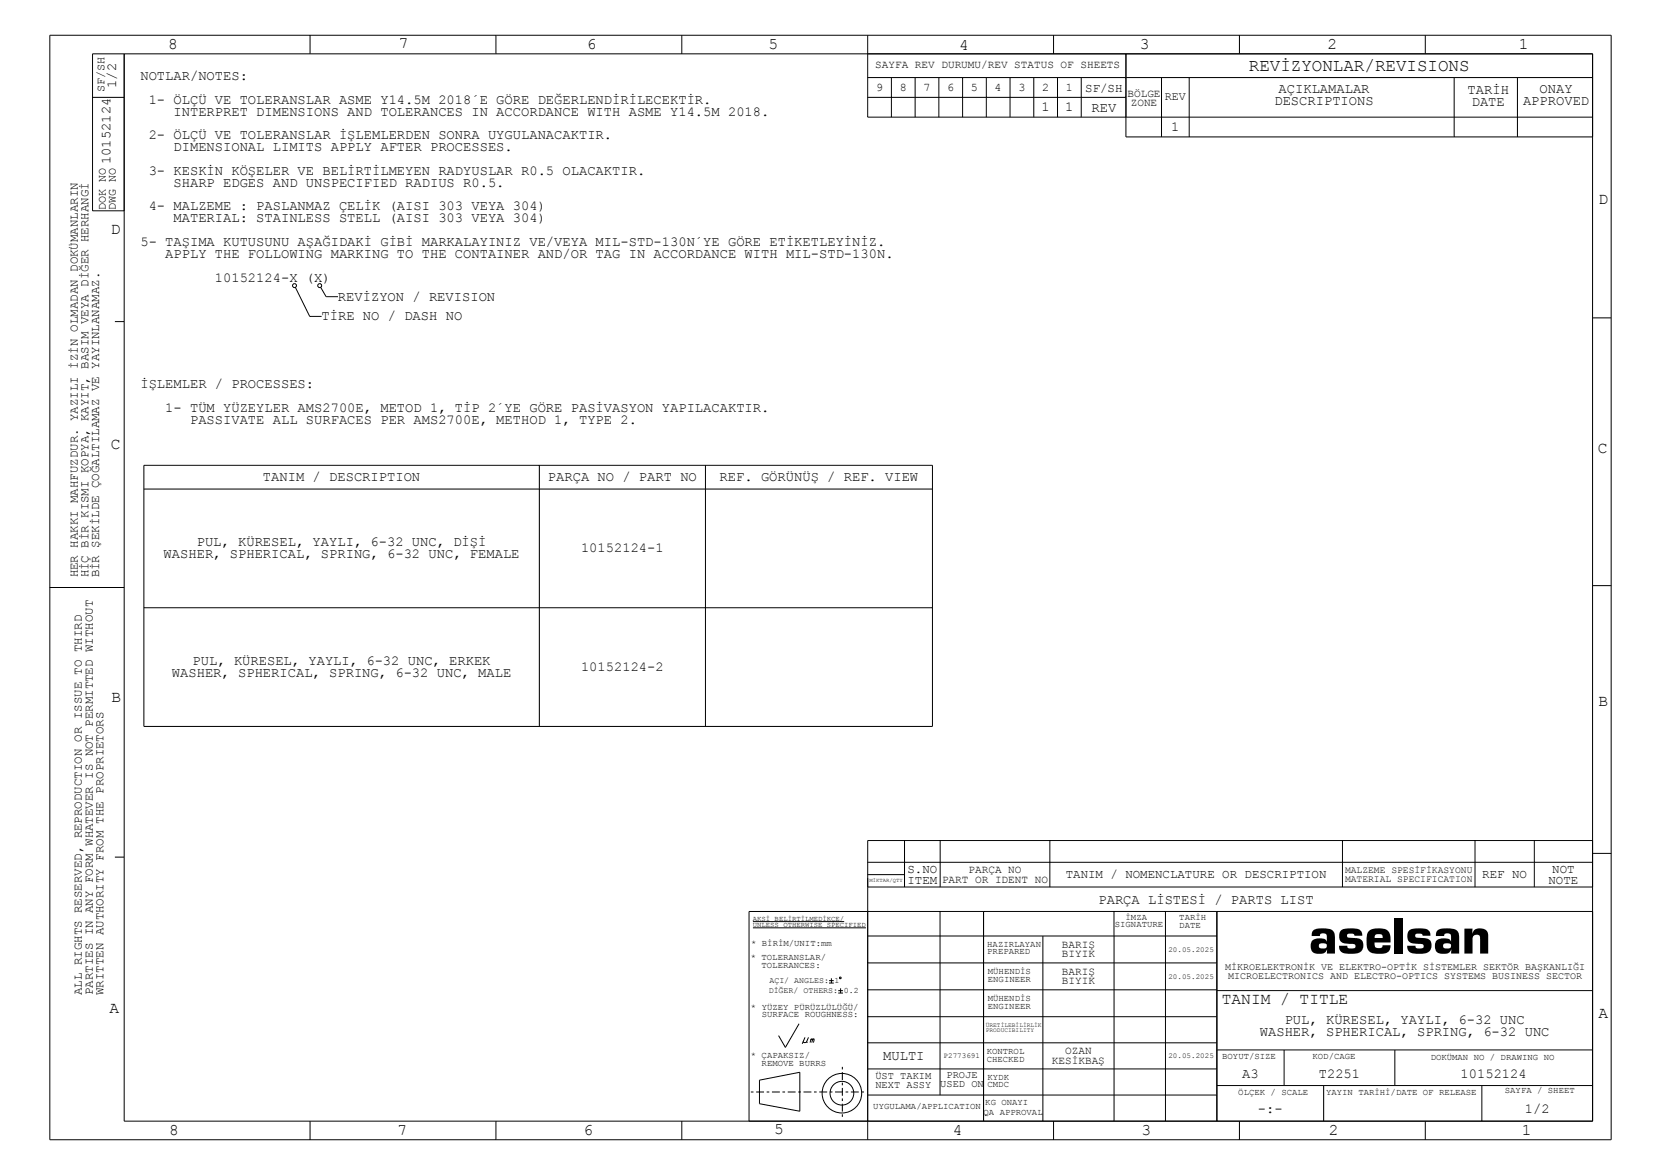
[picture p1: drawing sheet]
<svg xmlns="http://www.w3.org/2000/svg" width="420mm" height="297mm" viewBox="0 0 420 297" stroke-linecap="round" stroke-linejoin="round" font-family="sans-serif">
<defs><g id="words">
<text font-size="13.5" x="331" y="241">aselsan</text>
<text font-size="4.4" x="315.8" y="17.9">REV^ZYONLAR/REVISIONS</text>
<g font-size="4.1">
<text x="42.5" y="12.5">8</text>
<text x="100.8" y="12">7</text>
<text x="148.4" y="12.4">6</text>
<text x="194.3" y="12.5">5</text>
<text x="242.6" y="12.6">4</text>
<text x="288.2" y="12.4">3</text>
<text x="335.6" y="12.4">2</text>
<text x="384.1" y="12.4">1</text>
<text x="404.2" y="51.6">D</text>
<text x="28" y="59.2">D</text>
<text x="28" y="113.6">C</text>
<text x="404" y="114.5">C</text>
<text x="28.2" y="177.5">B</text>
<text x="404.2" y="178.5">B</text>
<text x="27.7" y="255.9">A</text>
<text x="309" y="253.7">TANIM / TITLE</text>
<text x="404.2" y="257.4">A</text>
<text x="42.8" y="287">8</text>
<text x="100.5" y="286.8">7</text>
<text x="147.6" y="286.8">6</text>
<text x="195.7" y="286.6">5</text>
<text x="240.9" y="286.8">4</text>
<text x="288.7" y="287">3</text>
<text x="336" y="286.8">2</text>
<text x="384.8" y="287">1</text>
</g>
<g font-size="3.5">
<text x="29.4" y="22.2" transform="rotate(-90 29.4 22.2)">1/2</text>
<text x="35.5" y="20.2">NOTLAR/NOTES:</text>
<text x="323.3" y="23.4">AÇIKLAMALAR</text>
<text x="371.1" y="23.7">TAR^H</text>
<text x="389.3" y="23.4">ONAY</text>
<text x="37.6" y="26.2">1- ÖLÇÜ VE TOLERANSLAR ASME Y14.5M 2018´E GÖRE DE|ERLEND^R^LECEKT^R.</text>
<text x="43.9" y="29.2">INTERPRET DIMENSIONS AND TOLERANCES IN ACCORDANCE WITH ASME Y14.5M 2018.</text>
<text x="263.4" y="28.1">1</text>
<text x="269.4" y="28.1">1</text>
<text x="276" y="28.3">REV</text>
<text x="322.2" y="26.4">DESCRIPTIONS</text>
<text x="372.1" y="26.7">DATE</text>
<text x="385.1" y="26.4">APPROVED</text>
<text x="37.6" y="35.2">2- ÖLÇÜ VE TOLERANSLAR ^'LEMLERDEN SONRA UYGULANACAKTIR.</text>
<text x="296.2" y="33.1">1</text>
<text x="27.9" y="41.5" transform="rotate(-90 27.9 41.5)">10152124</text>
<text x="43.9" y="38.2">DIMENSIONAL LIMITS APPLY AFTER PROCESSES.</text>
<text x="37.6" y="44.2">3- KESK^N KÖ'ELER VE BEL^RT^LMEYEN RADYUSLAR R0.5 OLACAKTIR.</text>
<text x="43.9" y="47.2">SHARP EDGES AND UNSPECIFIED RADIUS R0.5.</text>
<text x="37.6" y="53.2">4- MALZEME : PASLANMAZ ÇEL^K (AISI 303 VEYA 304)</text>
<text x="43.9" y="56.2">MATERIAL: STAINLESS STELL (AISI 303 VEYA 304)</text>
<text x="35.5" y="62.2">5- TA'IMA KUTUSUNU A'A|IDAK^ G^B^ MARKALAYINIZ VE/VEYA MIL-STD-130N´YE GÖRE ET^KETLEY^N^Z.</text>
<text x="41.8" y="65.2">APPLY THE FOLLOWING MARKING TO THE CONTAINER AND/OR TAG IN ACCORDANCE WITH MIL-STD-130N.</text>
<text x="54.3" y="71.2">10152124-X (X)</text>
<text x="85.5" y="76">REV^ZYON / REVISION</text>
<text x="81.3" y="81">T^RE NO / DASH NO</text>
<text x="35.5" y="98.2">^'LEMLER / PROCESSES:</text>
<text x="41.8" y="104.2">1- TÜM YÜZEYLER AMS2700E, METOD 1, T^P 2´YE GÖRE PAS^VASYON YAPILACAKTIR.</text>
<text x="48.1" y="107.2">PASSIVATE ALL SURFACES PER AMS2700E, METHOD 1, TYPE 2.</text>
<text x="66.5" y="121.6">TANIM / DESCRIPTION</text>
<text x="138.5" y="121.6">PARÇA NO / PART NO</text>
<text x="182" y="121.6">REF. GÖRÜNÜ' / REF. VIEW</text>
<text x="41.4" y="141.1">WASHER, SPHERICAL, SPRING, 6-32 UNC, FEMALE</text>
<text x="49.8" y="138.1">PUL, KÜRESEL, YAYLI, 6-32 UNC, D^'^</text>
<text x="146.9" y="139.6">10152124-1</text>
<text x="43.5" y="171.1">WASHER, SPHERICAL, SPRING, 6-32 UNC, MALE</text>
<text x="48.7" y="168.1">PUL, KÜRESEL, YAYLI, 6-32 UNC, ERKEK</text>
<text x="146.9" y="169.6">10152124-2</text>
<text x="277.8" y="228.5">PARÇA L^STES^ / PARTS LIST</text>
<text x="318.6" y="261.9">WASHER, SPHERICAL, SPRING, 6-32 UNC</text>
<text x="324.9" y="258.9">PUL, KÜRESEL, YAYLI, 6-32 UNC</text>
<text x="223.3" y="267.9">MULTI</text>
<text x="314.1" y="272.4">A3</text>
<text x="333.5" y="272.4">T2251</text>
<text x="369.3" y="272.4">10152124</text>
<text x="318.1" y="281.4">-:-</text>
<text x="385.6" y="281.4">1/2</text>
</g>
<g font-size="3.1">
<text x="274.4" y="23.3">SF/SH</text>
<text x="19.7" y="146" transform="rotate(-90 19.7 146)">HER HAKKI MAHFUZDUR. YAZILI ^Z^N OLMADAN DOKÜMANLARIN</text>
<text x="22.4" y="146" transform="rotate(-90 22.4 146)">H^Ç B^R KISMI KOPYA, KAYIT, BASIM VEYA D^|ER HERHANG^</text>
<text x="25.1" y="146" transform="rotate(-90 25.1 146)">B^R 'EK^LDE ÇO|ALTILAMAZ VE YAYINLANAMAZ.</text>
<text x="229.5" y="220.6">S.NO</text>
<text x="269.5" y="222">TANIM / NOMENCLATURE OR DESCRIPTION</text>
<text x="374.8" y="222">REF NO</text>
<text x="392.5" y="220.6">NOT</text>
<text x="229.5" y="223.3">ITEM</text>
<text x="391.6" y="223.3">NOTE</text>
<text x="20.7" y="251.5" transform="rotate(-90 20.7 251.5)">ALL RIGHTS RESERVED, REPRODUCTION OR ISSUE TO THIRD</text>
<text x="23.4" y="251.5" transform="rotate(-90 23.4 251.5)">PARTIES IN ANY FORM WHATEVER IS NOT PERMITTED WITHOUT</text>
<text x="26.1" y="251.5" transform="rotate(-90 26.1 251.5)">WRITTEN AUTHORITY FROM THE PROPRIETORS</text>
</g>
<g font-size="3">
<text x="26.4" y="23.4" transform="rotate(-90 26.4 23.4)">SF/SH</text>
<text x="221.5" y="23">9</text>
<text x="227.5" y="23">8</text>
<text x="233.5" y="23">7</text>
<text x="239.5" y="23">6</text>
<text x="245.5" y="23">5</text>
<text x="251.5" y="23">4</text>
<text x="257.5" y="23">3</text>
<text x="263.5" y="23">2</text>
<text x="269.5" y="23">1</text>
<text x="294.6" y="25.2">REV</text>
<text x="26.7" y="53" transform="rotate(-90 26.7 53)">DOK NO</text>
<text x="29.3" y="53" transform="rotate(-90 29.3 53)">DWG NO</text>
</g>
<g font-size="2.8">
<text x="221.3" y="17.3">SAYFA REV DURUMU/REV STATUS OF SHEETS</text>
<text x="285.1" y="24.4">BÖLGE</text>
<text x="285.9" y="26.8">ZONE</text>
<text x="244.9" y="220.7">PAR~A NO</text>
<text x="238.2" y="223.1">PART OR IDENT NO</text>
<text x="268.5" y="239.6">BARI'</text>
<text x="268.5" y="242">BIYIK</text>
<text x="268.5" y="246.4">BARI'</text>
<text x="268.5" y="248.8">BIYIK</text>
<text x="266" y="268.9">KES^KBA'</text>
<text x="269.4" y="266.5">OZAN</text>
</g>
<g font-size="2.6">
<text x="221.4" y="272.9">ÜST TAKIM</text>
<text x="221.4" y="275.1">NEXT ASSY</text>
<text x="237.8" y="274.8">USED ON</text>
<text x="239.3" y="272.5">PROJE</text>
</g>
<g font-size="2.5">
<text x="309.8" y="245.3">M^KROELEKTRON^K VE ELEKTRO-OPT^K S^STEMLER SEKTÖR BA'KANLI|I</text>
<text x="310.5" y="247.5">MICROELECTRONICS AND ELECTRO-OPTICS SYSTEMS BUSINESS SECTOR</text>
</g>
<g font-size="2.4">
<text x="340.1" y="220.7">MALZEME SPES^F^KASYONU</text>
<text x="340.1" y="222.8">MATERIAL SPECIFICATION</text>
</g>
<g font-size="2.3">
<text x="284.6" y="232.4">^MZA</text>
<text x="298.2" y="232.6">TAR^H</text>
<text x="189.9" y="239.1">* B^R^M/UNIT:mm</text>
<text x="249.6" y="239.3">HAZIRLAYAN</text>
<text x="281.9" y="234.4">SIGNATURE</text>
<text x="298.2" y="234.6">DATE</text>
<text x="189.8" y="242.7">* TOLERANSLAR/</text>
<text x="192.6" y="244.7">TOLERANCES:</text>
<text x="249.6" y="241.2">PREPARED</text>
<text x="249.8" y="246.2">MÜHEND^S</text>
<text x="249.8" y="248.2">ENGINEER</text>
<text x="189.9" y="255.2">* YÜZEY PÜRÜZLÜLÜ|Ü/</text>
<text x="192.6" y="257.2">SURFACE ROUGHNESS:</text>
<text x="249.8" y="253">MÜHEND^S</text>
<text x="249.8" y="255">ENGINEER</text>
<text x="189.9" y="267.5">* ÇAPAKSIZ/</text>
<text x="192.6" y="269.4">REMOVE BURRS</text>
<text x="249.5" y="266.4">KONTROL</text>
<text x="249.5" y="268.3">CHECKED</text>
<text x="309.1" y="267.6">BOYUT/SIZE</text>
<text x="331.9" y="267.6">KOD/CAGE</text>
<text x="361.8" y="268">DOKÜMAN NO / DRAWING NO</text>
<text x="249.7" y="272.9">KYDK</text>
<text x="249.7" y="274.9">CMDC</text>
<text x="220.8" y="280.3">UYGULAMA/APPLICATION</text>
<text x="248.7" y="281.9">QA APPROVAL</text>
<text x="249.1" y="279.2">KG ONAYI</text>
<text x="313.1" y="276.8">ÖLÇEK / SCALE</text>
<text x="335.3" y="276.7">YAYIN TAR^H^/DATE OF RELEASE</text>
<text x="380.5" y="276.4">SAYFA / SHEET</text>
</g>
<g font-size="2.1">
<text x="194.4" y="251">D^|ER/ OTHERS: 0.2</text>
<text x="194.6" y="248.5">AÇI/ ANGLES: 1</text>
</g>
<g font-size="1.9">
<text x="295.4" y="240.5">20.05.2025</text>
<text x="295.4" y="247.3">20.05.2025</text>
<text x="204.7" y="263.5">m</text>
<text x="238.6" y="267.4">P2773691</text>
<text x="295.4" y="267.4">20.05.2025</text>
</g>
<g font-size="1.8">
<text x="190.4" y="232.7">AKS^ BEL^RT^LMED^KÇE/</text>
<text x="190.4" y="234.3">UNLESS OTHERWISE SPECIFIED</text>
</g>
<g font-size="1.6">
<text x="249.3" y="259.6">ÜRET^LEB^L^RL^K</text>
<text x="249.3" y="260.9">PRODUCIBILITY</text>
</g>
<text font-size="1.4" x="219.9" y="223">M^KTAR/QTY</text>
</g></defs>
<g fill="none" stroke="#000" stroke-width=".25">
<path d="M12.6 8.9h394.8v279.2h-394.8zM31.4 13.6v269.8h371.3v-269.8h-379.3v39.7h8M78.4 8.9v4.7M125.4 8.9v4.7M172.4 8.9v4.7M219.4 8.9v20.7h183.3M219.4 19.6h183.3M225.4 19.6v10M231.4 19.6v10M237.4 19.6v10M243.4 19.6v10M249.4 19.6v10"/>
<path d="M255.4 19.6v10M261.4 19.6v10M266.4 8.9v4.7M267.4 19.6v10M273.4 19.6v10M284.7 13.6v21h118M293.7 19.6v15M300.7 19.6v15M313.4 8.9v4.7M360.4 8.9v4.7M367.7 19.6v15M383.7 19.6v15"/>
<path d="M23.4 24.6h8M219.4 24.6h65.3M74.7 72.6l3.6 7.4h3M81.1 72.6l1.4 2.4h3M29.1 81.3h2.3M402.7 80.4h4.7M36.4 117.6h199.4v66h-199.4zM136.4 117.6v66M178.4 117.6v66M36.4 123.6h199.4M12.5 148.5h18.9M36.4 153.6h199.4"/>
<path d="M402.7 148h4.7M29.1 216.7h2.3M219.4 218h183.3M228.7 212.5v11.7M237.7 212.5v11.7M265.5 212.5v11.7M339.5 212.5v11.7M373 212.5v11.7M388 212.5v11.7M402.7 212.5h-183.3v75.6M402.7 215.7h4.7M190.4 232.9h23.1"/>
<path d="M190.4 234.5h28.6M219.4 224.2h183.3M219.4 221.1h9.3M237.7 230.4v46.4M248.7 230.4v53M263.7 236.6v46.8M281.7 230.4v53M294.7 230.4v53M307.7 230.4v53M307.7 236.6h-88.3M402.7 230.4h-213.3v53M202.1 258.8l-3.5 6-1.7-3"/>
<path d="M209.6 247.9h1.2M209.6 248.5h1.2M210.2 247.3v1.2M212 250.4h1.2M212 251h1.2M212.4 247l.3 .1-.1 .3-.3-.1zM212.6 249.8v1.2M307.7 250.4h95M307.7 257h-88.3M307.7 250.2h-88.3M307.7 243.4h-88.3M192 273l10.2-2v9.9l-10.2-1.9z"/>
<path d="M203.6 262.2l-.7 1.6M204 263.3l.2 .1M204.4 262.2l-.4 1.1a.48 .48 0 0 1-.5 .3 .48 .48 0 0 1-.4-.3M307.7 274.4h95M307.7 265.4h95M307.7 276.8h-88.3M307.7 270.2h-88.3M307.7 263.6h-88.3M324.7 265.4v9M334.7 274.4v9M352.7 265.4v9M374.7 274.4v9"/>
<path d="M78.4 283.4v4.7M125.4 283.4v4.7M172.4 283.4v4.7M266.4 283.4v4.7M313.4 283.4v4.7M360.4 283.4v4.7"/>
<circle cx="74.5" cy="72.2" r=".5"/>
<circle cx="80.8" cy="72.2" r=".5"/>
<circle cx="212.9" cy="276.3" r="5"/>
<circle cx="212.9" cy="276.3" r="3"/>
</g>
<path d="M189.9 276h29.1M213 269.7v13" fill="none" stroke="#000" stroke-width=".25" stroke-dasharray=".7 .7 2 .7" stroke-linecap="butt"/>
<use href="#words"/>
</svg>
